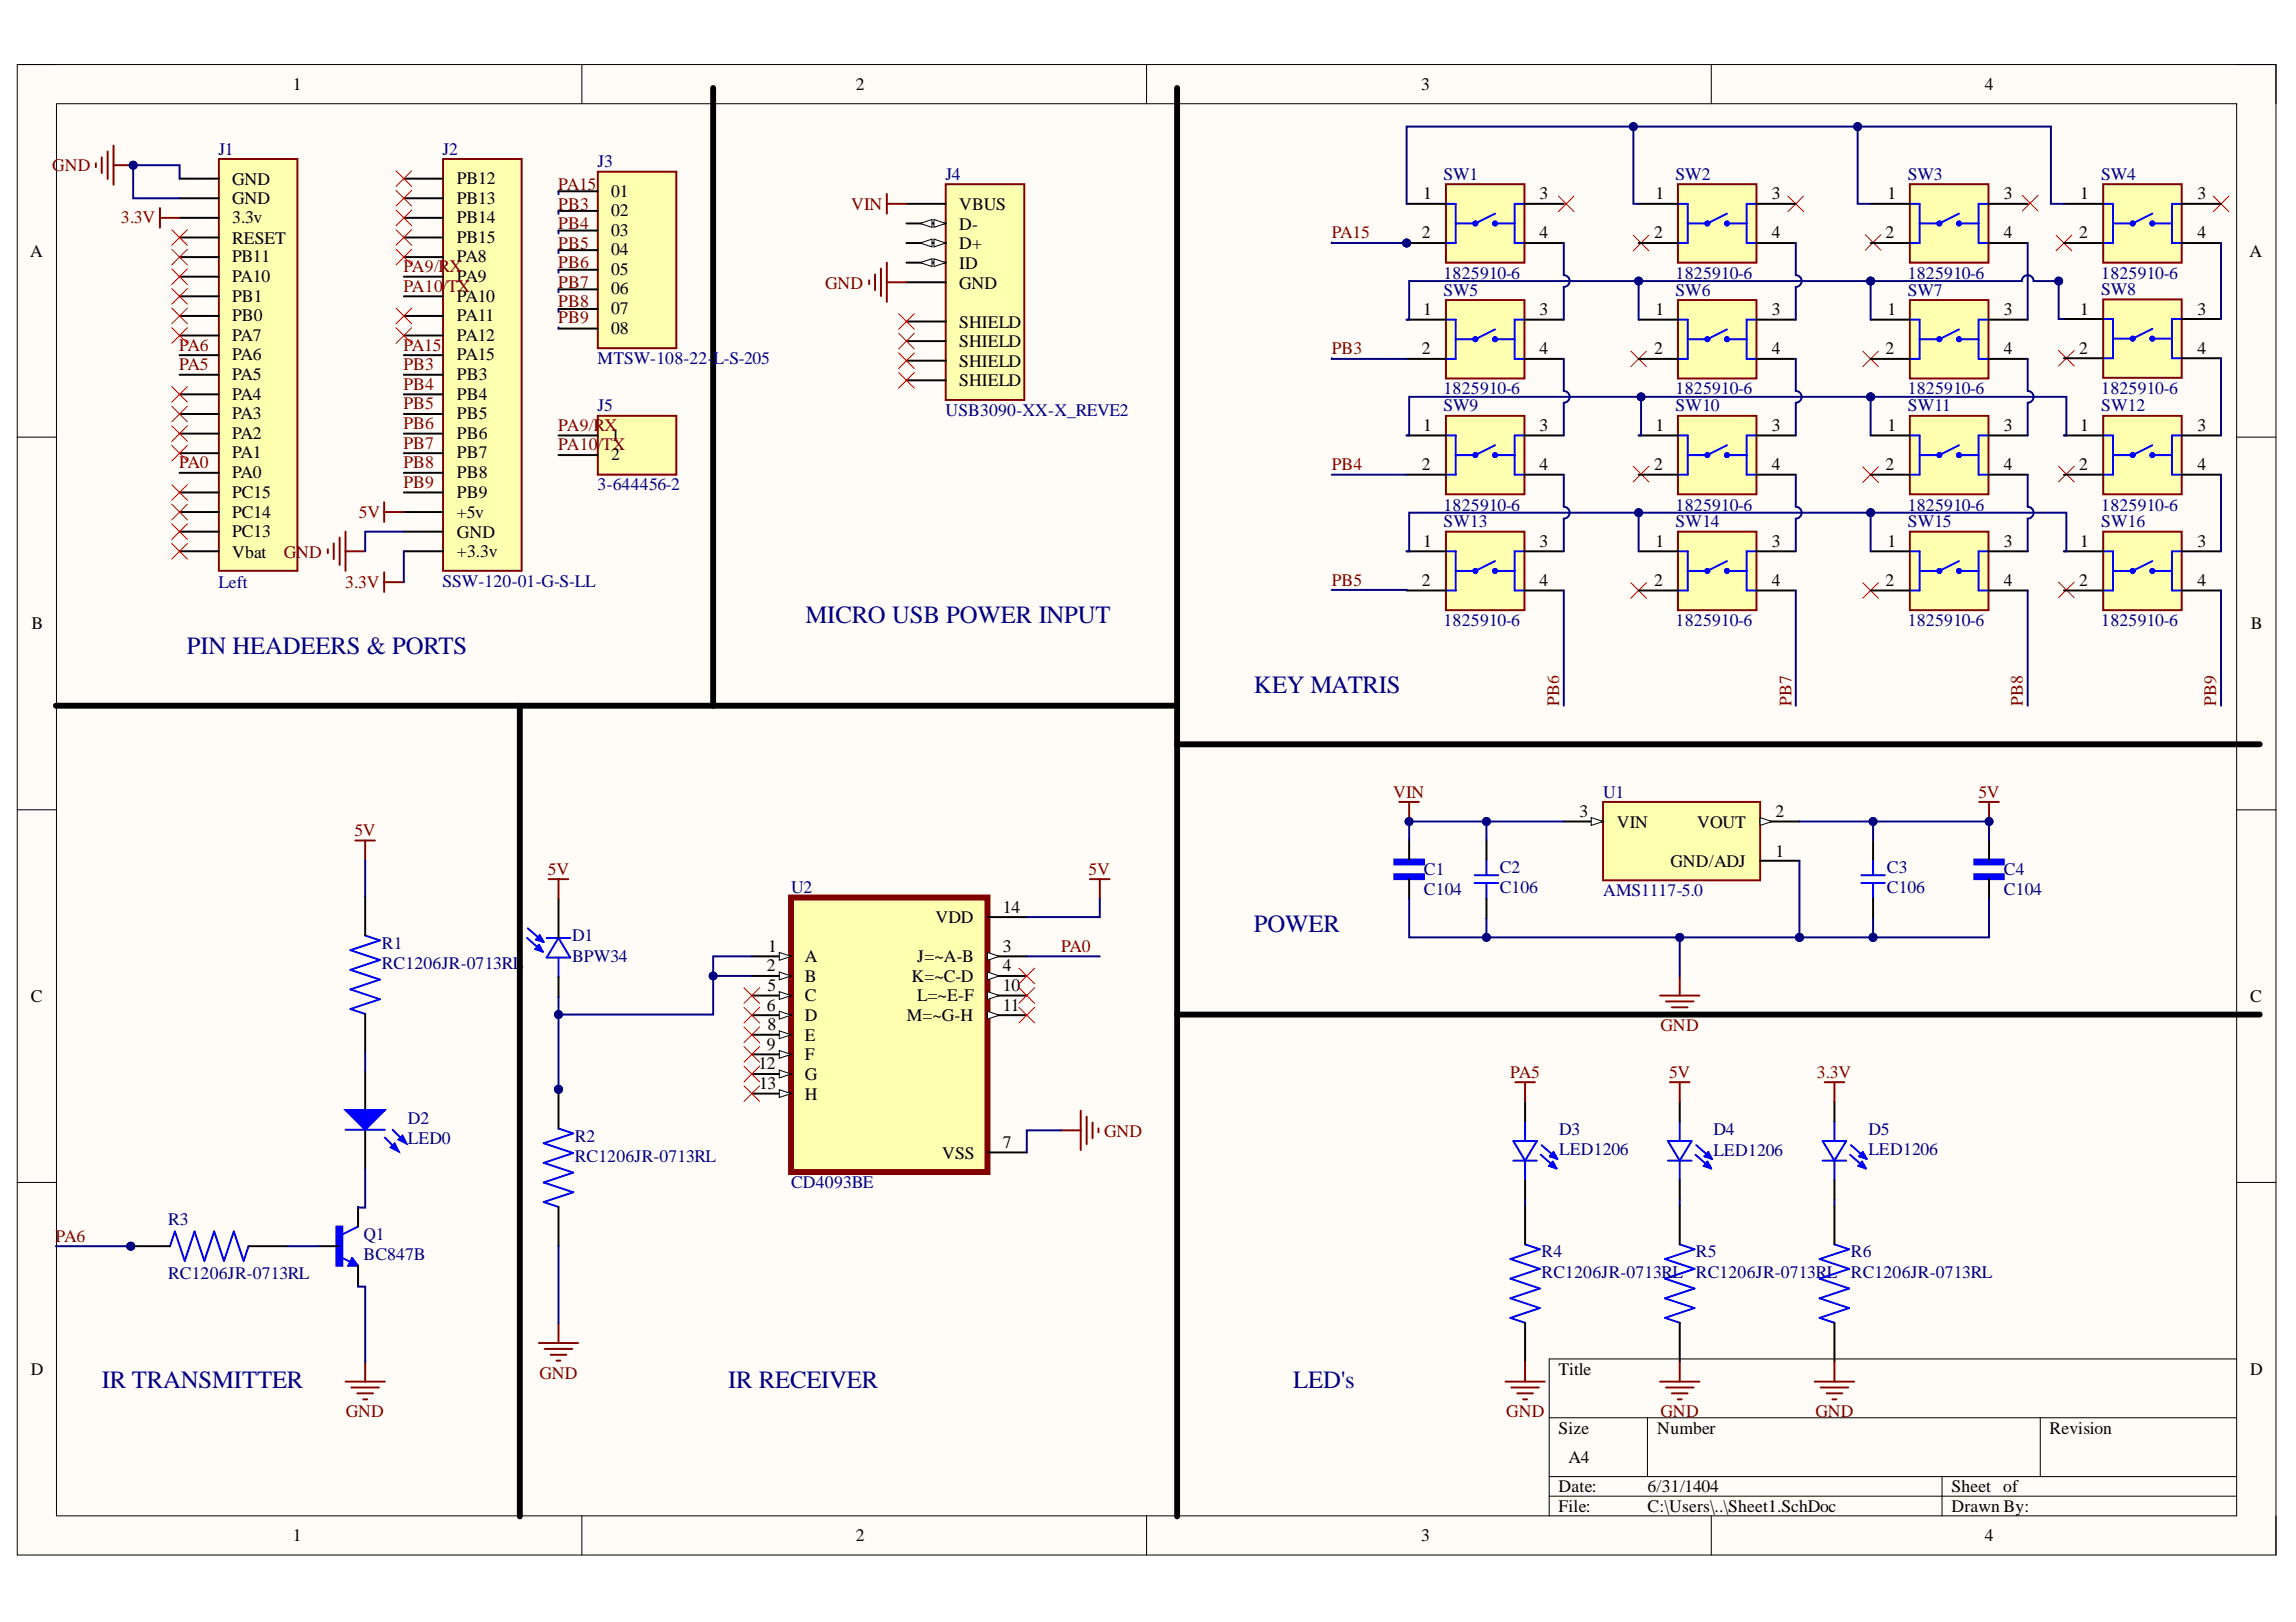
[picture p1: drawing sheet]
<svg xmlns="http://www.w3.org/2000/svg" width="297mm" height="210mm" viewBox="0 0 297 210" stroke-linecap="round" stroke-linejoin="round" font-family="sans-serif">
<defs><g id="words">
<g font-size="3.2" fill="#000080">
<text x="104.2" y="80.7">MICRO USB POWER INPUT</text>
<text x="24.2" y="84.7">PIN HEADEERS &amp; PORTS</text>
<text x="162.2" y="89.6">KEY MATRIS</text>
<text x="162.2" y="120.6">POWER</text>
<text x="13.2" y="179.6">IR TRANSMITTER</text>
<text x="94.2" y="179.6">IR RECEIVER</text>
<text x="167.3" y="179.6">LED's</text>
</g>
<g font-size="2.3">
<text x="37.9" y="11.7">1</text>
<text x="110.7" y="11.7">2</text>
<text x="183.9" y="11.7">3</text>
<text x="256.8" y="11.7">4</text>
<text x="30" y="23.9">GND</text>
<text x="59.1" y="23.8">PB12</text>
<text x="30" y="26.4">GND</text>
<text x="30" y="28.9">3.3v</text>
<text x="59.1" y="26.4">PB13</text>
<text x="59.1" y="28.9">PB14</text>
<text x="79.1" y="25.4">01</text>
<text x="79.1" y="28">02</text>
<text x="124.1" y="27.2">VBUS</text>
<text x="124.1" y="29.7">D-</text>
<text x="184.1" y="25.8">1</text>
<text x="199.2" y="25.8">3</text>
<text x="214.2" y="25.8">1</text>
<text x="229.2" y="25.8">3</text>
<text x="244.2" y="25.8">1</text>
<text x="259.2" y="25.8">3</text>
<text x="269.1" y="25.8">1</text>
<text x="284.3" y="25.8">3</text>
<text x="3.9" y="33.3">A</text>
<text x="30" y="31.5">RESET</text>
<text x="30" y="34">PB11</text>
<text x="59.1" y="31.4">PB15</text>
<text x="59.1" y="34">PA8</text>
<text x="79.1" y="30.5">03</text>
<text x="79.1" y="33">04</text>
<text x="79.1" y="35.6">05</text>
<text x="124.1" y="32.3">D+</text>
<text x="124.1" y="34.8">ID</text>
<text x="184" y="30.8">2</text>
<text x="199.2" y="30.8">4</text>
<text x="214" y="30.8">2</text>
<text x="229.2" y="30.8">4</text>
<text x="243.9" y="30.8">2</text>
<text x="259.2" y="30.8">4</text>
<text x="269" y="30.8">2</text>
<text x="284.3" y="30.8">4</text>
<text x="291" y="33.3">A</text>
<text x="30" y="36.5">PA10</text>
<text x="30" y="39">PB1</text>
<text x="30" y="41.6">PB0</text>
<text x="59.1" y="36.5">PA9</text>
<text x="59.1" y="39">PA10</text>
<text x="59.1" y="41.6">PA11</text>
<text x="79.1" y="38.1">06</text>
<text x="79.1" y="40.6">07</text>
<text x="124.1" y="37.3">GND</text>
<text x="184.1" y="40.8">1</text>
<text x="199.2" y="40.8">3</text>
<text x="214.2" y="40.8">1</text>
<text x="229.2" y="40.8">3</text>
<text x="244.2" y="40.8">1</text>
<text x="259.2" y="40.8">3</text>
<text x="269.1" y="40.7">1</text>
<text x="284.3" y="40.7">3</text>
<text x="30" y="44.1">PA7</text>
<text x="30" y="46.6">PA6</text>
<text x="59.1" y="44.1">PA12</text>
<text x="59.1" y="46.6">PA15</text>
<text x="79.1" y="43.3">08</text>
<text x="124.1" y="42.4">SHIELD</text>
<text x="124.1" y="44.9">SHIELD</text>
<text x="124.1" y="47.5">SHIELD</text>
<text x="184" y="45.9">2</text>
<text x="199.2" y="45.9">4</text>
<text x="214" y="45.9">2</text>
<text x="229.2" y="45.9">4</text>
<text x="243.9" y="45.9">2</text>
<text x="259.2" y="45.9">4</text>
<text x="269" y="45.8">2</text>
<text x="284.3" y="45.8">4</text>
<text x="30" y="49.2">PA5</text>
<text x="30" y="51.7">PA4</text>
<text x="59.1" y="49.2">PB3</text>
<text x="59.1" y="51.7">PB4</text>
<text x="124.1" y="50">SHIELD</text>
<text x="30" y="54.2">PA3</text>
<text x="30" y="56.8">PA2</text>
<text x="30" y="59.3">PA1</text>
<text x="59.1" y="54.2">PB5</text>
<text x="59.1" y="56.8">PB6</text>
<text x="59.1" y="59.3">PB7</text>
<text x="79.1" y="57">1</text>
<text x="79.1" y="59.6">2</text>
<text x="184.1" y="55.8">1</text>
<text x="199.2" y="55.8">3</text>
<text x="214.2" y="55.8">1</text>
<text x="229.2" y="55.8">3</text>
<text x="244.2" y="55.8">1</text>
<text x="259.2" y="55.8">3</text>
<text x="269.1" y="55.8">1</text>
<text x="284.3" y="55.8">3</text>
<text x="30" y="61.8">PA0</text>
<text x="30" y="64.5">PC15</text>
<text x="59.1" y="61.8">PB8</text>
<text x="59.1" y="64.5">PB9</text>
<text x="184" y="60.8">2</text>
<text x="199.2" y="60.8">4</text>
<text x="214" y="60.8">2</text>
<text x="229.2" y="60.8">4</text>
<text x="243.9" y="60.8">2</text>
<text x="259.2" y="60.8">4</text>
<text x="269" y="60.8">2</text>
<text x="284.3" y="60.8">4</text>
<text x="30" y="67">PC14</text>
<text x="30" y="69.5">PC13</text>
<text x="59.1" y="67">+5v</text>
<text x="59.1" y="69.6">GND</text>
<text x="184.1" y="70.8">1</text>
<text x="199.2" y="70.8">3</text>
<text x="214.2" y="70.8">1</text>
<text x="229.2" y="70.8">3</text>
<text x="244.2" y="70.8">1</text>
<text x="259.2" y="70.8">3</text>
<text x="269.1" y="70.8">1</text>
<text x="284.3" y="70.8">3</text>
<text x="30" y="72.1">Vbat</text>
<text x="59.1" y="72.1">+3.3v</text>
<text x="184" y="75.9">2</text>
<text x="199.2" y="75.9">4</text>
<text x="214" y="75.9">2</text>
<text x="229.2" y="75.9">4</text>
<text x="243.9" y="75.9">2</text>
<text x="259.2" y="75.9">4</text>
<text x="269" y="75.9">2</text>
<text x="284.3" y="75.9">4</text>
<text x="4.1" y="81.4">B</text>
<text x="291.2" y="81.4">B</text>
<text x="204.3" y="105.8">3</text>
<text x="209.2" y="107.1">VIN</text>
<text x="219.6" y="107.1">VOUT</text>
<text x="229.7" y="105.8">2</text>
<text x="216.1" y="112.2">GND/ADJ</text>
<text x="229.7" y="110.8">1</text>
<text x="121" y="119.5">VDD</text>
<text x="129.7" y="118.1">14</text>
<text x="99.2" y="125.7">2</text>
<text x="99.4" y="123.2">1</text>
<text x="104.1" y="124.5">A</text>
<text x="118.7" y="124.5">J=~A-B</text>
<text x="129.7" y="123.2">3</text>
<text x="129.7" y="125.7">4</text>
<text x="4" y="129.7">C</text>
<text x="99.2" y="130.8">6</text>
<text x="99.3" y="128.2">5</text>
<text x="104.1" y="127.1">B</text>
<text x="104.1" y="129.6">C</text>
<text x="117.9" y="127.1">K=~C-D</text>
<text x="118.7" y="129.6">L=~E-F</text>
<text x="129.7" y="128.2">10</text>
<text x="129.7" y="130.8">11</text>
<text x="291.1" y="129.7">C</text>
<text x="99.2" y="135.8">9</text>
<text x="99.3" y="133.3">8</text>
<text x="104.1" y="132.1">D</text>
<text x="104.1" y="134.7">E</text>
<text x="104.1" y="137.2">F</text>
<text x="117.3" y="132.1">M=~G-H</text>
<text x="98.1" y="138.4">12</text>
<text x="98.2" y="140.9">13</text>
<text x="104.1" y="139.8">G</text>
<text x="104.1" y="142.4">H</text>
<text x="121.9" y="150">VSS</text>
<text x="129.7" y="148.6">7</text>
<text x="4" y="177.9">D</text>
<text x="201.6" y="177.9">Title</text>
<text x="291.1" y="177.9">D</text>
<text x="201.6" y="185.5">Size</text>
<text x="214.4" y="185.5">Number</text>
<text x="265.2" y="185.5">Revision</text>
<text x="202.9" y="189.3">A4</text>
<text x="201.6" y="193.1">Date:</text>
<text x="201.6" y="195.7">File:</text>
<text x="213.1" y="193.1">6/31/1404</text>
<text x="213.1" y="195.7">C:\Users\..\Sheet1.SchDoc</text>
<text x="252.5" y="193.1">Sheet of</text>
<text x="252.5" y="195.7">Drawn By:</text>
<text x="37.9" y="199.5">1</text>
<text x="110.7" y="199.5">2</text>
<text x="183.9" y="199.5">3</text>
<text x="256.8" y="199.5">4</text>
</g>
<g font-size="2.3" fill="#800000">
<text x="6.8" y="22.1">GND</text>
<text x="15.6" y="28.9">3.3V</text>
<text x="72.2" y="27.1">PB3</text>
<text x="72.2" y="29.7">PB4</text>
<text x="72.2" y="24.6">PA15</text>
<text x="110.1" y="27.2">VIN</text>
<text x="52.2" y="35.2">PA9/RX</text>
<text x="72.2" y="32.2">PB5</text>
<text x="72.2" y="34.7">PB6</text>
<text x="172.3" y="30.8">PA15</text>
<text x="52.2" y="37.8">PA10/</text>
<text x="57.8" y="37.8">TX</text>
<text x="72.2" y="37.3">PB7</text>
<text x="72.2" y="39.8">PB8</text>
<text x="72.2" y="41.8">PB9</text>
<text x="106.7" y="37.3">GND</text>
<text x="23.2" y="45.4">PA6</text>
<text x="23.2" y="47.9">PA5</text>
<text x="52.2" y="45.4">PA15</text>
<text x="52.2" y="47.9">PB3</text>
<text x="172.3" y="45.8">PB3</text>
<text x="52.2" y="50.4">PB4</text>
<text x="52.2" y="53">PB5</text>
<text x="52.2" y="55.5">PB6</text>
<text x="52.2" y="58">PB7</text>
<text x="72.2" y="55.8">PA9/RX</text>
<text x="72.2" y="58.3">PA10/</text>
<text x="77.9" y="58.3">TX</text>
<text x="23.2" y="60.6">PA0</text>
<text x="52.2" y="60.6">PB8</text>
<text x="52.2" y="63.1">PB9</text>
<text x="172.3" y="60.8">PB4</text>
<text x="46.4" y="67">5V</text>
<text x="36.7" y="72.1">GND</text>
<text x="44.7" y="76.1">3.3V</text>
<text x="172.3" y="75.8">PB5</text>
<text x="201.7" y="91.3" transform="rotate(-90 201.7 91.3)">PB6</text>
<text x="231.8" y="91.3" transform="rotate(-90 231.8 91.3)">PB7</text>
<text x="261.7" y="91.3" transform="rotate(-90 261.7 91.3)">PB8</text>
<text x="286.7" y="91.3" transform="rotate(-90 286.7 91.3)">PB9</text>
<text x="180.2" y="103.3">VIN</text>
<text x="255.9" y="103.2">5V</text>
<text x="45.8" y="108.2">5V</text>
<text x="70.9" y="113.2">5V</text>
<text x="140.8" y="113.2">5V</text>
<text x="137.3" y="123.2">PA0</text>
<text x="214.8" y="133.4">GND</text>
<text x="195.4" y="139.5">PA5</text>
<text x="215.9" y="139.5">5V</text>
<text x="235.1" y="139.5">3.3V</text>
<text x="142.9" y="147.1">GND</text>
<text x="7.2" y="160.7">PA6</text>
<text x="69.8" y="178.4">GND</text>
<text x="44.7" y="183.4">GND</text>
<text x="194.9" y="183.4">GND</text>
<text x="214.8" y="183.4">GND</text>
<text x="234.9" y="183.4">GND</text>
</g>
<g font-size="2.3" fill="#000080">
<text x="28.3" y="20">J1</text>
<text x="57.3" y="20">J2</text>
<text x="77.3" y="21.6">J3</text>
<text x="122.3" y="23.2">J4</text>
<text x="186.8" y="23.2">SW1</text>
<text x="216.8" y="23.2">SW2</text>
<text x="246.8" y="23.2">SW3</text>
<text x="271.8" y="23.2">SW4</text>
<text x="186.8" y="36.1">1825910-6</text>
<text x="186.8" y="38.3">SW5</text>
<text x="216.8" y="36.1">1825910-6</text>
<text x="216.8" y="38.3">SW6</text>
<text x="246.8" y="36.1">1825910-6</text>
<text x="246.8" y="38.3">SW7</text>
<text x="271.8" y="38.2">SW8</text>
<text x="271.8" y="36.1">1825910-6</text>
<text x="77.3" y="47.1">MTSW-108-22-L-S-205</text>
<text x="77.3" y="53.2">J5</text>
<text x="122.3" y="53.8">USB3090-XX-X_REVE2</text>
<text x="186.8" y="51">1825910-6</text>
<text x="186.8" y="53.2">SW9</text>
<text x="216.8" y="51">1825910-6</text>
<text x="216.8" y="53.2">SW10</text>
<text x="246.8" y="51">1825910-6</text>
<text x="246.8" y="53.2">SW11</text>
<text x="271.8" y="50.9">1825910-6</text>
<text x="271.8" y="53.2">SW12</text>
<text x="77.3" y="63.4">3-644456-2</text>
<text x="186.8" y="66.1">1825910-6</text>
<text x="186.8" y="68.3">SW13</text>
<text x="216.8" y="66.1">1825910-6</text>
<text x="216.8" y="68.3">SW14</text>
<text x="246.8" y="66.1">1825910-6</text>
<text x="246.8" y="68.3">SW15</text>
<text x="271.8" y="66.1">1825910-6</text>
<text x="271.8" y="68.3">SW16</text>
<text x="28.3" y="76">Left</text>
<text x="57.3" y="76">SSW-120-01-G-S-LL</text>
<text x="186.8" y="81">1825910-6</text>
<text x="216.8" y="81">1825910-6</text>
<text x="246.8" y="81">1825910-6</text>
<text x="271.8" y="81">1825910-6</text>
<text x="207.4" y="103.2">U1</text>
<text x="184.2" y="113.2">C1</text>
<text x="194" y="113">C2</text>
<text x="244.1" y="113">C3</text>
<text x="259.2" y="113.2">C4</text>
<text x="102.3" y="115.6">U2</text>
<text x="184.2" y="115.8">C104</text>
<text x="194" y="115.6">C106</text>
<text x="207.4" y="116">AMS1117-5.0</text>
<text x="244.1" y="115.6">C106</text>
<text x="259.2" y="115.8">C104</text>
<text x="49.4" y="122.8">R1</text>
<text x="49.4" y="125.4">RC1206JR-0713RL</text>
<text x="74" y="121.8">D1</text>
<text x="74" y="124.4">BPW34</text>
<text x="52.8" y="145.4">D2</text>
<text x="52.8" y="148">LED0</text>
<text x="74.3" y="147.8">R2</text>
<text x="201.7" y="146.8">D3</text>
<text x="201.7" y="149.4">LED1206</text>
<text x="221.7" y="146.9">D4</text>
<text x="221.7" y="149.5">LED1206</text>
<text x="241.7" y="146.8">D5</text>
<text x="241.7" y="149.4">LED1206</text>
<text x="74.3" y="150.4">RC1206JR-0713RL</text>
<text x="102.3" y="153.8">CD4093BE</text>
<text x="21.7" y="158.6">R3</text>
<text x="47" y="160.4">Q1</text>
<text x="21.7" y="165.5">RC1206JR-0713RL</text>
<text x="47" y="163.1">BC847B</text>
<text x="199.4" y="162.7">R4</text>
<text x="199.4" y="165.4">RC1206JR-0713RL</text>
<text x="219.4" y="162.7">R5</text>
<text x="219.4" y="165.4">RC1206JR-0713RL</text>
<text x="239.4" y="162.7">R6</text>
<text x="239.4" y="165.4">RC1206JR-0713RL</text>
</g>
</g></defs>
<path d="M2.2 8.4h292.2v192.8h-292.2z" fill-rule="evenodd" fill="#fffcf8"/>
<path d="M2.2 8.4h292.2v192.8h-292.2z" fill="none" stroke="#000" stroke-width=".13"/>
<path d="M7.3 13.4h282.1v182.8h-282.1z" fill-rule="evenodd" fill="#fffcf8"/>
<g fill="none" stroke="#000" stroke-width=".13">
<path d="M2.2 8.3h5.1M7.3 13.4h282.1v182.8h-282.1zM75.3 8.3v5.1M148.3 8.3v5.1M221.4 8.4v5M289.4 8.4h5v5M2.2 56.6h5.1M289.4 56.6h5M2.2 104.8h5.1M289.4 104.8h5M2.2 153h5.1M289.4 153h5"/>
<path d="M289.4 175.9h-89v20.3M75.3 196.2v5M148.3 196.2v5M200.4 183.5h89M200.4 191.1h89M200.4 193.6h89M213.1 183.5v7.6M221.4 196.2v5M251.2 191.1v5.1M264 183.5v7.6M294.4 196.2v5"/>
</g>
<g fill="none" stroke="#f00" stroke-width=".13">
<path d="M201.6 25.4l2 2M203.6 25.4l-2 2M211.3 30.4l2 2.1M213.3 30.4l-2 2.1M231.3 25.4l2 2M233.3 25.4l-2 2M241.3 30.4l2 2M243.3 30.4l-2 2M261.6 25.3l2.1 2M263.7 25.3l-2.1 2M211 45.4l2 2.1M213 45.4l-2 2.1"/>
<path d="M241 45.4l2 2.1M243 45.4l-2 2.1M266.3 45.3l2.1 2.1M268.4 45.3l-2.1 2.1M211 75.4l2 2M211.3 60.3l2 2.1M213 75.4l-2 2M213.3 60.3l-2 2.1M241 75.4l2 2M241 60.4l2 2M243 75.4l-2 2M243 60.4l-2 2"/>
<path d="M266.3 60.3l2.1 2.1M266.3 75.3l2.1 2.1M268.4 60.3l-2.1 2.1M268.4 75.3l-2.1 2.1"/>
</g>
<path d="M57.3 20.6h10.2v53.3h-10.2z" fill-rule="evenodd" fill="#ffffb0"/>
<path d="M57.3 20.6h10.2v53.3h-10.2z" fill="none" stroke="#800000" stroke-width=".25"/>
<g fill="none" stroke="#000" stroke-width=".25">
<path d="M52.2 23.1h5.1M52.2 25.7h5.1M52.2 28.2h5.1M52.2 30.7h5.1M52.2 33.3h5.1M52.2 35.8h5.1M52.2 38.3h5.1M52.2 40.9h5.1M52.2 43.4h5.1M52.2 46h5.1M52.2 48.5h5.1M52.2 51h5.1"/>
<path d="M52.2 53.6h5.1M52.2 56.1h5.1M52.2 58.6h5.1M52.2 61.2h5.1M52.2 63.7h5.1M52.2 66.3h5.1M52.2 68.8h5.1M52.2 71.3h5.1"/>
</g>
<path d="M28.3 20.6h10.2v53.3h-10.2z" fill-rule="evenodd" fill="#ffffb0"/>
<path d="M28.3 20.6h10.2v53.3h-10.2z" fill="none" stroke="#800000" stroke-width=".25"/>
<g fill="none" stroke="#000" stroke-width=".25">
<path d="M23.2 23.1h5.1M23.2 25.7h5.1M23.2 28.2h5.1M23.2 30.7h5.1M23.2 33.3h5.1M23.2 35.8h5.1M23.2 38.3h5.1M23.2 40.9h5.1M23.2 43.4h5.1M23.2 46h5.1M23.2 48.5h5.1M23.2 51h5.1"/>
<path d="M23.2 53.6h5.1M23.2 56.1h5.1M23.2 58.6h5.1M23.2 61.2h5.1M23.2 63.7h5.1M23.2 66.3h5.1M23.2 68.8h5.1M23.2 71.3h5.1M47.2 138.6v5.1M47.2 146.2v5.1"/>
</g>
<path d="M44.7 143.7h5.1l-2.6 2.5z" fill="#00f"/>
<path d="M44.7 143.7h5.1l-2.6 2.5zM49.8 147.2l1.8 1.8M50.8 146.2l1.8 1.8" fill="none" stroke="#00f" stroke-width=".25"/>
<path d="M51.1 148l.5 1-1.1-.5z" fill="#00f"/>
<path d="M51.1 148l.5 1-1.1-.5z" fill="none" stroke="#00f" stroke-width=".25"/>
<path d="M51.6 147.5l.5-.5 .5 1z" fill="#00f"/>
<g fill="none" stroke="#00f" stroke-width=".25">
<path d="M68.2 121.4l2 1.8M68.3 120.1l2 1.8M69.3 122.8l.4-.5 .5 .9M69.3 122.8l.9 .4M69.4 121.6l.4-.6 .5 .9M69.4 121.6l.9 .3M69.7 122.4l.1 .3M69.8 121.2l.1 .2M70 122.7v.2l-.7-.1M70.1 121.5v.1h-.7M70.7 121.4h3.1M72.3 121.4l1.5 2.5h-3.1z"/>
<path d="M72.3 123.9v2.6M44.7 146.2h5.1M51.6 147.5l.5-.5 .5 1z"/>
</g>
<path d="M44.7 178.8h5.1M45.5 179.6h3.5M47.2 176.3v2.5M46.2 180.3h2.1M47 181.1h.5" fill="none" stroke="#800000" stroke-width=".25"/>
<path d="M72.3 116.3v5.1M72.3 126.5v2.5" fill="none" stroke="#000" stroke-width=".25"/>
<path d="M102.3 116.1h25.5v35.6h-25.5z" fill-rule="evenodd" fill="#ffffb0"/>
<path d="M102.3 116.1h25.5v35.6h-25.5z" fill="none" stroke="#800000" stroke-width=".76"/>
<path d="M97.3 123.8h5" fill="none" stroke="#000" stroke-width=".25"/>
<path d="M100.8 123.2l1.5 .6-1.5 .5z" fill="#f8fcff"/>
<path d="M100.8 123.2l1.5 .6-1.5 .5z" fill="none" stroke="#000" stroke-width=".13"/>
<path d="M97.3 126.3h5" fill="none" stroke="#000" stroke-width=".25"/>
<path d="M100.8 125.8l1.5 .5-1.5 .5z" fill="#f8fcff"/>
<path d="M100.8 125.8l1.5 .5-1.5 .5z" fill="none" stroke="#000" stroke-width=".13"/>
<path d="M97.3 128.8h5" fill="none" stroke="#000" stroke-width=".25"/>
<path d="M100.8 128.3l1.5 .5-1.5 .5z" fill="#f8fcff"/>
<path d="M100.8 128.3l1.5 .5-1.5 .5z" fill="none" stroke="#000" stroke-width=".13"/>
<path d="M97.3 131.4h5" fill="none" stroke="#000" stroke-width=".25"/>
<path d="M100.8 130.9l1.5 .5-1.5 .5z" fill="#f8fcff"/>
<path d="M100.8 130.9l1.5 .5-1.5 .5z" fill="none" stroke="#000" stroke-width=".13"/>
<path d="M97.3 133.9h5" fill="none" stroke="#000" stroke-width=".25"/>
<path d="M100.8 133.4l1.5 .5-1.5 .5z" fill="#f8fcff"/>
<path d="M100.8 133.4l1.5 .5-1.5 .5z" fill="none" stroke="#000" stroke-width=".13"/>
<path d="M97.3 136.4h5" fill="none" stroke="#000" stroke-width=".25"/>
<path d="M100.8 135.9l1.5 .5-1.5 .6z" fill="#f8fcff"/>
<path d="M100.8 135.9l1.5 .5-1.5 .6z" fill="none" stroke="#000" stroke-width=".13"/>
<path d="M97.3 139h5" fill="none" stroke="#000" stroke-width=".25"/>
<path d="M100.8 138.5l1.5 .5-1.5 .5z" fill="#f8fcff"/>
<path d="M100.8 138.5l1.5 .5-1.5 .5z" fill="none" stroke="#000" stroke-width=".13"/>
<path d="M97.3 141.5h5" fill="none" stroke="#000" stroke-width=".25"/>
<path d="M100.8 141l1.5 .5-1.5 .5z" fill="#f8fcff"/>
<path d="M100.8 141l1.5 .5-1.5 .5z" fill="none" stroke="#000" stroke-width=".13"/>
<path d="M127.8 118.7h5M127.8 123.8h5" fill="none" stroke="#000" stroke-width=".25"/>
<path d="M127.8 123.2l1.5 .6-1.5 .5z" fill="#f8fcff"/>
<path d="M127.8 123.2l1.5 .6-1.5 .5z" fill="none" stroke="#000" stroke-width=".13"/>
<path d="M127.8 126.3h5" fill="none" stroke="#000" stroke-width=".25"/>
<path d="M127.8 125.8l1.5 .5-1.5 .5z" fill="#f8fcff"/>
<path d="M127.8 125.8l1.5 .5-1.5 .5z" fill="none" stroke="#000" stroke-width=".13"/>
<path d="M127.8 128.8h5" fill="none" stroke="#000" stroke-width=".25"/>
<path d="M127.8 128.3l1.5 .5-1.5 .5z" fill="#f8fcff"/>
<path d="M127.8 128.3l1.5 .5-1.5 .5z" fill="none" stroke="#000" stroke-width=".13"/>
<path d="M127.8 131.4h5" fill="none" stroke="#000" stroke-width=".25"/>
<path d="M127.8 130.9l1.5 .5-1.5 .5z" fill="#f8fcff"/>
<path d="M127.8 130.9l1.5 .5-1.5 .5z" fill="none" stroke="#000" stroke-width=".13"/>
<path d="M127.8 149.1h5" fill="none" stroke="#000" stroke-width=".25"/>
<g fill="none" stroke="#800000" stroke-width=".25">
<path d="M49.7 65v2.5M49.7 66.3h2.5M71 113.8h2.5M72.3 113.8v2.5M137.3 146.3h2.5M139.8 143.7v5.1M140.6 144.5v3.6M141.3 145.3v2M142.1 146v.5M69.7 173.8h5.1M70.5 174.6h3.5M71.2 175.3h2.1"/>
<path d="M72 176.1h.5M72.3 171.3v2.5"/>
</g>
<path d="M207.4 103.8h20.3v10.1h-20.3z" fill-rule="evenodd" fill="#ffffb0"/>
<path d="M207.4 103.8h20.3v10.1h-20.3z" fill="none" stroke="#800000" stroke-width=".25"/>
<path d="M202.3 106.3h5.1" fill="none" stroke="#000" stroke-width=".25"/>
<path d="M205.9 105.8l1.5 .5-1.5 .5z" fill="#f8fcff"/>
<path d="M205.9 105.8l1.5 .5-1.5 .5z" fill="none" stroke="#000" stroke-width=".13"/>
<path d="M227.7 106.3h5.1" fill="none" stroke="#000" stroke-width=".25"/>
<path d="M227.7 105.8l1.5 .5-1.5 .5z" fill="#f8fcff"/>
<path d="M227.7 105.8l1.5 .5-1.5 .5z" fill="none" stroke="#000" stroke-width=".13"/>
<path d="M227.7 111.4h5.1" fill="none" stroke="#000" stroke-width=".25"/>
<path d="M255.4 113.1h3.8v.7h-3.8z" fill-rule="evenodd" fill="#00f"/>
<path d="M255.4 113.1h3.8v.7h-3.8z" fill="none" stroke="#00f" stroke-width=".25"/>
<path d="M255.4 111.2h3.8v.7h-3.8z" fill-rule="evenodd" fill="#00f"/>
<path d="M255.4 111.2h3.8v.7h-3.8z" fill="none" stroke="#00f" stroke-width=".25"/>
<path d="M257.3 108.7v2.5M257.3 113.8v2.5" fill="none" stroke="#000" stroke-width=".25"/>
<path d="M214.8 128.8h5.1M215.5 129.6h3.6M216.3 130.4h2M217.1 131.1h.5M217.3 126.3v2.5" fill="none" stroke="#800000" stroke-width=".25"/>
<path d="M180.4 113.1h3.8v.7h-3.8z" fill-rule="evenodd" fill="#00f"/>
<path d="M180.4 113.1h3.8v.7h-3.8z" fill="none" stroke="#00f" stroke-width=".25"/>
<path d="M180.4 111.2h3.8v.7h-3.8z" fill-rule="evenodd" fill="#00f"/>
<path d="M180.4 111.2h3.8v.7h-3.8zM190.8 113.3h3M190.8 114.3h3M192.3 111.2v2.1M192.3 114.3v2M240.8 113.3h3M240.8 114.3h3M242.3 111.2v2.1M242.3 114.3v2M47.2 121.1l1.9 .6-3.8 1.3 3.8 1.2-3.8 1.3 3.8 1.3-3.8 1.2 3.8 1.3-3.8 1.3 1.9 .6" fill="none" stroke="#00f" stroke-width=".25"/>
<path d="M47.2 116v5.1M182.3 108.7v2.5M182.3 113.8v2.5M192.3 108.7v2.5M192.3 116.3v2.5M242.3 108.7v2.5M242.3 116.3v2.5M47.2 131.2v5.1" fill="none" stroke="#000" stroke-width=".25"/>
<path d="M46 108.8h2.5M47.2 108.8v2.5" fill="none" stroke="#800000" stroke-width=".25"/>
<circle cx="72.3" cy="141" r=".51" fill="#000080"/>
<circle cx="72.3" cy="141" r=".51" fill="none" stroke="#000080" stroke-width=".13"/>
<path d="M72.3 146l1.9 .7-3.9 1.2 3.9 1.3-3.9 1.3 3.9 1.3-3.9 1.2 3.9 1.3-3.9 1.3 2 .6" fill="none" stroke="#00f" stroke-width=".25"/>
<path d="M72.3 141v5M72.3 156.2v5.1" fill="none" stroke="#000" stroke-width=".25"/>
<circle cx="72.3" cy="141" r=".51" fill="#000080"/>
<circle cx="72.3" cy="141" r=".51" fill="none" stroke="#000080" stroke-width=".13"/>
<circle cx="16.9" cy="161.3" r=".51" fill="#000080"/>
<circle cx="16.9" cy="161.3" r=".51" fill="none" stroke="#000080" stroke-width=".13"/>
<path d="M22 161.3l.6-1.9 1.3 3.8 1.3-3.8 1.2 3.8 1.3-3.8 1.3 3.8 1.2-3.8 1.3 3.8 .7-1.9" fill="none" stroke="#00f" stroke-width=".25"/>
<path d="M16.9 161.3h5.1M32.2 161.3h5" fill="none" stroke="#000" stroke-width=".25"/>
<circle cx="16.9" cy="161.3" r=".51" fill="#000080"/>
<circle cx="16.9" cy="161.3" r=".51" fill="none" stroke="#000080" stroke-width=".13"/>
<g fill="none" stroke="#00f" stroke-width=".25">
<path d="M215.8 147.7h3l-1.5 2.5zM215.8 150.2h3M217.3 145.1v2.6M217.3 150.2v2.5M219.3 149.4l2.1 1.8M219.4 148.2l2.1 1.8M220.4 150.9l.5-.6 .5 .9M220.4 150.9l1 .3M220.5 149.6l.5-.5 .5 .9M220.5 149.6l1 .4M220.8 150.5l.2 .2M220.9 149.3l.2 .2"/>
<path d="M221.1 150.8v.1h-.7M221.3 149.5v.2l-.8-.1M217.3 161l1.9 .7-3.8 1.2 3.8 1.3-3.8 1.3 3.8 1.2-3.8 1.3 3.8 1.3-3.8 1.2 1.9 .7"/>
</g>
<path d="M217.3 142.6v2.5M217.3 152.7v2.6M217.3 156v5M217.3 171.2v5.1" fill="none" stroke="#000" stroke-width=".25"/>
<path d="M13.9 19.6v3.6M14.7 18.8v5.1M12.4 21.1v.5M13.2 20.4v2M14.7 21.4h2.5M216 140.1h2.6M217.3 140.1v2.5M214.8 178.8h5.1M215.5 179.6h3.6M217.3 176.3v2.5M216.3 180.3h2M217.1 181.1h.5" fill="none" stroke="#800000" stroke-width=".25"/>
<circle cx="17.2" cy="21.4" r=".51" fill="#000080"/>
<circle cx="17.2" cy="21.4" r=".51" fill="none" stroke="#000080" stroke-width=".13"/>
<path d="M42.4 71.1v.5M43.2 70.3v2.1M43.9 69.6v3.5M44.7 68.8v5.1M44.7 71.3h2.5" fill="none" stroke="#800000" stroke-width=".25"/>
<path d="M77.3 53.8h10.2v7.6h-10.2z" fill-rule="evenodd" fill="#ffffb0"/>
<path d="M77.3 53.8h10.2v7.6h-10.2z" fill="none" stroke="#800000" stroke-width=".25"/>
<path d="M72.3 56.4h5M72.3 58.9h5" fill="none" stroke="#000" stroke-width=".25"/>
<path d="M122.4 23.8h10.1v28h-10.1z" fill-rule="evenodd" fill="#ffffb0"/>
<path d="M122.4 23.8h10.1v28h-10.1z" fill="none" stroke="#800000" stroke-width=".25"/>
<path d="M117.3 26.4h5.1M117.3 28.9h5.1" fill="none" stroke="#000" stroke-width=".25"/>
<path d="M120.8 28.4l1.6 .5-1.6 .5z" fill="#f8fcff"/>
<path d="M120.8 28.4l1.6 .5-1.6 .5z" fill="none" stroke="#000" stroke-width=".13"/>
<path d="M119 28.9l1.6-.5v1z" fill="#f8fcff"/>
<path d="M119 28.9l1.6-.5v1z" fill="none" stroke="#000" stroke-width=".13"/>
<path d="M117.3 31.5h5.1" fill="none" stroke="#000" stroke-width=".25"/>
<path d="M120.8 30.9l1.6 .6-1.6 .5z" fill="#f8fcff"/>
<path d="M120.8 30.9l1.6 .6-1.6 .5z" fill="none" stroke="#000" stroke-width=".13"/>
<path d="M119 31.5l1.6-.6v1.1z" fill="#f8fcff"/>
<path d="M119 31.5l1.6-.6v1.1z" fill="none" stroke="#000" stroke-width=".13"/>
<path d="M117.3 34h5.1" fill="none" stroke="#000" stroke-width=".25"/>
<path d="M120.8 33.5l1.6 .5-1.6 .5z" fill="#f8fcff"/>
<path d="M120.8 33.5l1.6 .5-1.6 .5z" fill="none" stroke="#000" stroke-width=".13"/>
<path d="M119 34l1.6-.5v1z" fill="#f8fcff"/>
<path d="M119 34l1.6-.5v1z" fill="none" stroke="#000" stroke-width=".13"/>
<g fill="none" stroke="#000" stroke-width=".25">
<path d="M117.3 36.5h5.1M117.3 41.6h5.1M117.3 44.1h5.1M117.3 46.7h5.1M117.3 49.2h5.1M197.3 142.6v2.5M197.3 152.7v2.6M197.3 156v5M237.3 142.6v2.5M237.3 152.7v2.6M237.3 156v5M197.3 171.2v5.1"/>
<path d="M237.3 171.2v5.1"/>
</g>
<g fill="none" stroke="#800000" stroke-width=".25">
<path d="M112.4 36.3v.5M113.2 35.5v2M114 34.8v3.5M114.7 25.1v2.5M114.7 34v5.1M114.7 36.5h2.6M114.7 26.4h2.6M141 113.8h2.5M142.3 113.8v2.5M256.1 103.8h2.5M257.3 103.8v2.5M196 140.1h2.6"/>
<path d="M197.3 140.1v2.5M236.1 140.1h2.5M237.3 140.1v2.5M194.8 178.8h5M195.5 179.6h3.6M197.3 176.3v2.5M234.8 178.8h5.1M235.5 179.6h3.6M237.3 176.3v2.5M196.3 180.3h2M197.1 181.1h.5M236.3 180.3h2"/>
<path d="M237.1 181.1h.5"/>
</g>
<g fill="none" stroke="#00f" stroke-width=".25">
<path d="M195.8 147.7h3l-1.5 2.5zM195.8 150.2h3M197.3 145.1v2.6M197.3 150.2v2.5M199.3 149.4l2.1 1.8M199.4 148.2l2.1 1.8M200.4 150.9l.5-.6 .5 .9M200.4 150.9l1 .3M200.5 149.6l.5-.5 .5 .9M200.5 149.6l1 .4M200.8 150.5l.2 .2M200.9 149.3l.2 .2"/>
<path d="M201.1 150.8v.1h-.7M201.2 149.5v.2l-.7-.1M235.8 147.7h3l-1.5 2.5zM235.8 150.2h3M237.3 145.1v2.6M237.3 150.2v2.5M239.4 149.4l2 1.8M239.5 148.2l2 1.8M240.4 150.9l.5-.6 .5 .9M240.4 150.9l1 .3M240.5 149.6l.5-.5 .5 .9M240.5 149.6l1 .4"/>
<path d="M240.8 150.5l.2 .2M240.9 149.3l.2 .2M241.2 150.8v.1h-.8M241.3 149.5v.2l-.8-.1M197.3 161l1.9 .7-3.8 1.2 3.8 1.3-3.8 1.3 3.8 1.2-3.8 1.3 3.8 1.3-3.8 1.2 1.9 .7M237.3 161l1.9 .7-3.8 1.2 3.8 1.3-3.8 1.3 3.8 1.2-3.8 1.3 3.8 1.3-3.8 1.2 1.9 .7"/>
</g>
<g fill="none" stroke="#f00" stroke-width=".13">
<path d="M22.2 29.7l2 2M22.2 32.3l2 2M22.2 34.8l2 2M22.2 37.3l2 2.1M22.2 39.9l2 2M24.2 29.7l-2 2M24.2 32.3l-2 2M24.2 34.8l-2 2M24.2 37.3l-2 2.1M24.2 39.9l-2 2M51.2 22.1l2.1 2M51.2 24.6l2.1 2.1"/>
<path d="M51.2 27.2l2.1 2M51.2 29.7l2.1 2M51.2 32.3l2.1 2M51.2 39.9l2.1 2M53.3 22.1l-2.1 2M53.3 24.6l-2.1 2.1M53.3 27.2l-2.1 2M53.3 29.7l-2.1 2M53.3 32.3l-2.1 2M53.3 39.9l-2.1 2M22.2 42.4l2 2M22.2 50l2 2.1"/>
<path d="M22.2 52.6l2 2M22.2 55.1l2 2M22.2 57.6l2 2.1M24.2 42.4l-2 2M24.2 50l-2 2.1M24.2 52.6l-2 2M24.2 55.1l-2 2M24.2 57.6l-2 2.1M51.2 42.4l2.1 2M53.3 42.4l-2.1 2M116.3 40.6l2 2M116.3 43.1l2 2.1"/>
<path d="M116.3 45.7l2 2M116.3 48.2l2 2M118.3 40.6l-2 2M118.3 43.1l-2 2.1M118.3 45.7l-2 2M118.3 48.2l-2 2M22.2 62.7l2 2M22.2 65.2l2 2.1M22.2 67.8l2 2M22.2 70.3l2 2.1M24.2 62.7l-2 2M24.2 65.2l-2 2.1"/>
<path d="M24.2 67.8l-2 2M24.2 70.3l-2 2.1M96.2 127.8l2.1 2M96.2 130.4l2.1 2M96.2 132.9l2.1 2M96.2 135.4l2.1 2.1M96.2 138l2.1 2M98.3 127.8l-2.1 2M98.3 130.4l-2.1 2M98.3 132.9l-2.1 2M98.3 135.4l-2.1 2.1M98.3 138l-2.1 2"/>
<path d="M131.8 127.8l2.1 2M131.8 130.4l2.1 2M131.8 125.3l2.1 2M133.9 127.8l-2.1 2M133.9 130.4l-2.1 2M133.9 125.3l-2.1 2M96.2 140.5l2.1 2M98.3 140.5l-2.1 2"/>
</g>
<path d="M92.3 11.4v79.9M152.3 11.4v84.9M7.2 91.3h145.1M67.3 91.3v104.9M292.3 96.3h-140v99.9M152.3 131.3h140" fill="none" stroke="#000" stroke-width=".76"/>
<circle cx="257.3" cy="106.3" r=".51" fill="#000080"/>
<circle cx="257.3" cy="106.3" r=".51" fill="none" stroke="#000080" stroke-width=".13"/>
<path d="M181 103.8h2.6M182.3 103.8v2.5" fill="none" stroke="#800000" stroke-width=".25"/>
<circle cx="182.3" cy="106.3" r=".51" fill="#000080"/>
<circle cx="182.3" cy="106.3" r=".51" fill="none" stroke="#000080" stroke-width=".13"/>
<circle cx="182" cy="31.5" r=".51" fill="#000080"/>
<circle cx="182" cy="31.5" r=".51" fill="none" stroke="#000080" stroke-width=".13"/>
<path d="M187.1 23.8h10.1v10.2h-10.1z" fill-rule="evenodd" fill="#ffffb0"/>
<path d="M187.1 23.8h10.1v10.2h-10.1z" fill="none" stroke="#800000" stroke-width=".25"/>
<g fill="none" stroke="#00f" stroke-width=".25">
<path d="M187.1 26.4h1.2v5.1h-1.2M193.4 27.6l-2.5 1.3h-2.6M193.4 28.9h2.6M197.2 26.4h-1.2v5.1h1.2"/>
<circle cx="190.9" cy="28.9" r=".25"/>
<circle cx="193.4" cy="28.9" r=".25"/>
</g>
<path d="M182 26.4h5.1M182 31.5h5.1" fill="none" stroke="#000" stroke-width=".25"/>
<circle cx="182" cy="31.5" r=".51" fill="#000080"/>
<circle cx="182" cy="31.5" r=".51" fill="none" stroke="#000080" stroke-width=".13"/>
<path d="M197.2 26.4h5.1M197.2 31.5h5.1" fill="none" stroke="#000" stroke-width=".25"/>
<path d="M217.1 23.8h10.1v10.2h-10.1z" fill-rule="evenodd" fill="#ffffb0"/>
<path d="M217.1 23.8h10.1v10.2h-10.1z" fill="none" stroke="#800000" stroke-width=".25"/>
<g fill="none" stroke="#00f" stroke-width=".25">
<path d="M217.1 26.4h1.2v5.1h-1.2M223.4 27.6l-2.5 1.3h-2.6M223.4 28.9h2.6M227.2 26.4h-1.2v5.1h1.2"/>
<circle cx="220.9" cy="28.9" r=".25"/>
<circle cx="223.4" cy="28.9" r=".25"/>
</g>
<path d="M212 26.4h5.1M212 31.5h5.1M227.2 26.4h5.1M227.2 31.5h5.1" fill="none" stroke="#000" stroke-width=".25"/>
<path d="M247.1 23.8h10.2v10.2h-10.2z" fill-rule="evenodd" fill="#ffffb0"/>
<path d="M247.1 23.8h10.2v10.2h-10.2z" fill="none" stroke="#800000" stroke-width=".25"/>
<g fill="none" stroke="#00f" stroke-width=".25">
<path d="M247.1 26.4h1.3v5.1h-1.3M253.4 27.6l-2.5 1.3h-2.5M253.4 28.9h2.6M257.3 26.4h-1.3v5.1h1.3"/>
<circle cx="250.9" cy="28.9" r=".25"/>
<circle cx="253.4" cy="28.9" r=".25"/>
</g>
<path d="M242 26.4h5.1M242 31.5h5.1M257.3 26.4h5M257.3 31.5h5" fill="none" stroke="#000" stroke-width=".25"/>
<path d="M187.1 38.8h10.1v10.2h-10.1z" fill-rule="evenodd" fill="#ffffb0"/>
<path d="M187.1 38.8h10.1v10.2h-10.1z" fill="none" stroke="#800000" stroke-width=".25"/>
<g fill="none" stroke="#00f" stroke-width=".25">
<path d="M187.1 41.4h1.2v5h-1.2M193.4 42.6l-2.5 1.3h-2.6M193.4 43.9h2.6M197.2 41.4h-1.2v5h1.2"/>
<circle cx="190.9" cy="43.9" r=".25"/>
<circle cx="190.9" cy="43.9" r=".26"/>
<circle cx="193.4" cy="43.9" r=".25"/>
</g>
<path d="M182 41.4h5.1M182 46.4h5.1M197.2 41.4h5.1M197.2 46.4h5.1" fill="none" stroke="#000" stroke-width=".25"/>
<path d="M217.1 38.8h10.1v10.2h-10.1z" fill-rule="evenodd" fill="#ffffb0"/>
<path d="M217.1 38.8h10.1v10.2h-10.1z" fill="none" stroke="#800000" stroke-width=".25"/>
<g fill="none" stroke="#00f" stroke-width=".25">
<path d="M217.1 41.4h1.2v5h-1.2M223.4 42.6l-2.5 1.3h-2.6M223.4 43.9h2.6M227.2 41.4h-1.2v5h1.2"/>
<circle cx="220.9" cy="43.9" r=".25"/>
<circle cx="223.4" cy="43.9" r=".25"/>
<circle cx="223.4" cy="43.9" r=".26"/>
</g>
<path d="M212 41.4h5.1M212 46.4h5.1M227.2 41.4h5.1M227.2 46.4h5.1" fill="none" stroke="#000" stroke-width=".25"/>
<path d="M247.1 38.8h10.2v10.2h-10.2z" fill-rule="evenodd" fill="#ffffb0"/>
<path d="M247.1 38.8h10.2v10.2h-10.2z" fill="none" stroke="#800000" stroke-width=".25"/>
<g fill="none" stroke="#00f" stroke-width=".25">
<path d="M247.1 41.4h1.3v5h-1.3M253.4 42.6l-2.5 1.3h-2.5M253.4 43.9h2.6M257.3 41.4h-1.3v5h1.3"/>
<circle cx="250.9" cy="43.9" r=".26"/>
<circle cx="250.9" cy="43.9" r=".25"/>
<circle cx="253.4" cy="43.9" r=".25"/>
</g>
<path d="M242 41.4h5.1M242 46.4h5.1M257.3 41.4h5M257.3 46.4h5" fill="none" stroke="#000" stroke-width=".25"/>
<path d="M272.1 38.7h10.2v10.2h-10.2z" fill-rule="evenodd" fill="#ffffb0"/>
<path d="M272.1 38.7h10.2v10.2h-10.2z" fill="none" stroke="#800000" stroke-width=".25"/>
<g fill="none" stroke="#00f" stroke-width=".25">
<path d="M272.1 41.3h1.3v5.1h-1.3M278.5 42.6l-2.6 1.2h-2.5M278.5 43.8h2.5M282.3 41.3h-1.3v5.1h1.3"/>
<circle cx="275.9" cy="43.8" r=".25"/>
<circle cx="275.9" cy="43.8" r=".26"/>
<circle cx="278.4" cy="43.8" r=".26"/>
<circle cx="278.5" cy="43.8" r=".25"/>
</g>
<path d="M267 41.3h5.1M267 46.4h5.1M282.3 41.3h5M282.3 46.4h5" fill="none" stroke="#000" stroke-width=".25"/>
<path d="M187.1 53.8h10.1v10.2h-10.1z" fill-rule="evenodd" fill="#ffffb0"/>
<path d="M187.1 53.8h10.1v10.2h-10.1z" fill="none" stroke="#800000" stroke-width=".25"/>
<g fill="none" stroke="#00f" stroke-width=".25">
<path d="M187.1 56.4h1.2v5h-1.2M193.4 57.6l-2.5 1.3h-2.6M193.4 58.9h2.6M197.2 56.4h-1.2v5h1.2"/>
<circle cx="190.9" cy="58.9" r=".25"/>
<circle cx="190.9" cy="58.9" r=".26"/>
<circle cx="193.4" cy="58.9" r=".25"/>
</g>
<path d="M182 56.4h5.1M197.2 56.4h5.1M182 61.4h5.1M197.2 61.4h5.1" fill="none" stroke="#000" stroke-width=".25"/>
<path d="M217.1 53.8h10.1v10.2h-10.1z" fill-rule="evenodd" fill="#ffffb0"/>
<path d="M217.1 53.8h10.1v10.2h-10.1z" fill="none" stroke="#800000" stroke-width=".25"/>
<g fill="none" stroke="#00f" stroke-width=".25">
<path d="M217.1 56.4h1.2v5h-1.2M223.4 57.6l-2.5 1.3h-2.6M223.4 58.9h2.6M227.2 56.4h-1.2v5h1.2"/>
<circle cx="220.9" cy="58.9" r=".25"/>
<circle cx="223.4" cy="58.9" r=".25"/>
<circle cx="223.4" cy="58.9" r=".26"/>
</g>
<path d="M212 56.4h5.1M227.2 56.4h5.1M212 61.4h5.1M227.2 61.4h5.1" fill="none" stroke="#000" stroke-width=".25"/>
<path d="M247.1 53.8h10.2v10.2h-10.2z" fill-rule="evenodd" fill="#ffffb0"/>
<path d="M247.1 53.8h10.2v10.2h-10.2z" fill="none" stroke="#800000" stroke-width=".25"/>
<g fill="none" stroke="#00f" stroke-width=".25">
<path d="M247.1 56.4h1.3v5h-1.3M253.4 57.6l-2.5 1.3h-2.5M253.4 58.9h2.6M257.3 56.4h-1.3v5h1.3"/>
<circle cx="250.9" cy="58.9" r=".26"/>
<circle cx="250.9" cy="58.9" r=".25"/>
<circle cx="253.4" cy="58.9" r=".25"/>
</g>
<path d="M242 56.4h5.1M257.3 56.4h5M242 61.4h5.1M257.3 61.4h5" fill="none" stroke="#000" stroke-width=".25"/>
<path d="M272.1 53.8h10.2v10.2h-10.2z" fill-rule="evenodd" fill="#ffffb0"/>
<path d="M272.1 53.8h10.2v10.2h-10.2z" fill="none" stroke="#800000" stroke-width=".25"/>
<g fill="none" stroke="#00f" stroke-width=".25">
<path d="M272.1 56.4h1.3v5h-1.3M278.5 57.6l-2.6 1.3h-2.5M278.5 58.9h2.5M282.3 56.4h-1.3v5h1.3"/>
<circle cx="275.9" cy="58.9" r=".25"/>
<circle cx="275.9" cy="58.9" r=".26"/>
<circle cx="278.4" cy="58.9" r=".26"/>
<circle cx="278.5" cy="58.9" r=".25"/>
</g>
<path d="M267 56.4h5.1M282.3 56.4h5M267 61.4h5.1M282.3 61.4h5" fill="none" stroke="#000" stroke-width=".25"/>
<path d="M187.1 68.8h10.1v10.2h-10.1z" fill-rule="evenodd" fill="#ffffb0"/>
<path d="M187.1 68.8h10.1v10.2h-10.1z" fill="none" stroke="#800000" stroke-width=".25"/>
<g fill="none" stroke="#00f" stroke-width=".25">
<path d="M187.1 71.3h1.2v5.1h-1.2M193.4 72.6l-2.5 1.3h-2.6M193.4 73.9h2.6M197.2 71.3h-1.2v5.1h1.2"/>
<circle cx="190.9" cy="73.9" r=".25"/>
<circle cx="193.4" cy="73.9" r=".25"/>
</g>
<path d="M182 71.3h5.1M182 76.4h5.1M197.2 71.3h5.1M197.2 76.4h5.1" fill="none" stroke="#000" stroke-width=".25"/>
<path d="M217.1 68.8h10.1v10.2h-10.1z" fill-rule="evenodd" fill="#ffffb0"/>
<path d="M217.1 68.8h10.1v10.2h-10.1z" fill="none" stroke="#800000" stroke-width=".25"/>
<g fill="none" stroke="#00f" stroke-width=".25">
<path d="M217.1 71.3h1.2v5.1h-1.2M223.4 72.6l-2.5 1.3h-2.6M223.4 73.9h2.6M227.2 71.3h-1.2v5.1h1.2"/>
<circle cx="220.9" cy="73.9" r=".25"/>
<circle cx="223.4" cy="73.9" r=".25"/>
</g>
<path d="M212 71.3h5.1M212 76.4h5.1M227.2 71.3h5.1M227.2 76.4h5.1" fill="none" stroke="#000" stroke-width=".25"/>
<path d="M247.1 68.8h10.2v10.2h-10.2z" fill-rule="evenodd" fill="#ffffb0"/>
<path d="M247.1 68.8h10.2v10.2h-10.2z" fill="none" stroke="#800000" stroke-width=".25"/>
<g fill="none" stroke="#00f" stroke-width=".25">
<path d="M247.1 71.3h1.3v5.1h-1.3M253.4 72.6l-2.5 1.3h-2.5M253.4 73.9h2.6M257.3 71.3h-1.3v5.1h1.3"/>
<circle cx="250.9" cy="73.9" r=".25"/>
<circle cx="253.4" cy="73.9" r=".25"/>
</g>
<path d="M242 71.3h5.1M242 76.4h5.1M257.3 71.3h5M257.3 76.4h5" fill="none" stroke="#000" stroke-width=".25"/>
<path d="M272.1 68.8h10.2v10.2h-10.2z" fill-rule="evenodd" fill="#ffffb0"/>
<path d="M272.1 68.8h10.2v10.2h-10.2z" fill="none" stroke="#800000" stroke-width=".25"/>
<g fill="none" stroke="#00f" stroke-width=".25">
<path d="M272.1 71.3h1.3v5.1h-1.3M278.5 72.6l-2.6 1.3h-2.5M278.5 73.9h2.5M282.3 71.3h-1.3v5.1h1.3"/>
<circle cx="275.9" cy="73.9" r=".25"/>
<circle cx="278.5" cy="73.9" r=".25"/>
</g>
<path d="M267 71.3h5.1M267 76.4h5.1M282.3 71.3h5M282.3 76.4h5" fill="none" stroke="#000" stroke-width=".25"/>
<path d="M266 30.4l2 2.1M268 30.4l-2 2.1M286.3 25.4l2.1 2M288.4 25.4l-2.1 2" fill="none" stroke="#f00" stroke-width=".13"/>
<path d="M272.1 23.8h10.2v10.2h-10.2z" fill-rule="evenodd" fill="#ffffb0"/>
<path d="M20.7 26.9v2.6M20.7 28.2h2.5M272.1 23.8h10.2v10.2h-10.2z" fill="none" stroke="#800000" stroke-width=".25"/>
<g fill="none" stroke="#00f" stroke-width=".25">
<path d="M272.1 26.4h1.3v5.1h-1.3M278.5 27.6l-2.6 1.3h-2.5M278.5 28.9h2.5M282.3 26.4h-1.3v5.1h1.3"/>
<circle cx="275.9" cy="28.9" r=".25"/>
<circle cx="278.5" cy="28.9" r=".25"/>
</g>
<path d="M267 26.4h5.1M267 31.5h5.1M282.3 26.4h5M282.3 31.5h5" fill="none" stroke="#000" stroke-width=".25"/>
<path d="M77.3 22.2h10.2v22.9h-10.2z" fill-rule="evenodd" fill="#ffffb0"/>
<path d="M77.3 22.2h10.2v22.9h-10.2z" fill="none" stroke="#800000" stroke-width=".25"/>
<path d="M72.3 24.8h5M72.3 27.3h5M72.3 29.8h5M72.3 32.4h5M72.3 34.9h5M72.3 37.4h5M72.3 40h5M72.3 42.5h5" fill="none" stroke="#000" stroke-width=".25"/>
<path d="M43.5 158.7h.8v5.1h-.8z" fill-rule="evenodd" fill="#00f"/>
<path d="M43.5 158.7h.8v5.1h-.8zM46.3 158.7l-2 1M44.1 162.7l1.2 .6M45.6 162.8l.7 1h-1.3zM45.6 163.3l.1 .3h-.4l.3-.6 .5 .7h-.8" fill="none" stroke="#00f" stroke-width=".25"/>
<path d="M46.3 156.2v2.5M41.2 161.3h2.6M46.3 163.8v2.5" fill="none" stroke="#000" stroke-width=".25"/>
<path d="M49.7 74.1v2.5M49.7 75.3h2.5" fill="none" stroke="#800000" stroke-width=".25"/>
<path d="M182 41.4h.3v-5h29.7v5" fill="none" stroke="#000080" stroke-width=".25"/>
<circle cx="212" cy="36.4" r=".51" fill="#000080"/>
<circle cx="212" cy="36.4" r=".51" fill="none" stroke="#000080" stroke-width=".13"/>
<path d="M242 36.4v5" fill="none" stroke="#000080" stroke-width=".25"/>
<circle cx="242" cy="36.4" r=".51" fill="#000080"/>
<circle cx="242" cy="36.4" r=".51" fill="none" stroke="#000080" stroke-width=".13"/>
<path d="M212 36.4h30" fill="none" stroke="#000080" stroke-width=".25"/>
<circle cx="212" cy="36.4" r=".51" fill="#000080"/>
<circle cx="212" cy="36.4" r=".51" fill="none" stroke="#000080" stroke-width=".13"/>
<circle cx="242" cy="36.4" r=".51" fill="#000080"/>
<circle cx="242" cy="36.4" r=".51" fill="none" stroke="#000080" stroke-width=".13"/>
<path d="M182 56.4h.3v-5h30v5h-.3" fill="none" stroke="#000080" stroke-width=".25"/>
<circle cx="212.3" cy="51.4" r=".51" fill="#000080"/>
<circle cx="212.3" cy="51.4" r=".51" fill="none" stroke="#000080" stroke-width=".13"/>
<path d="M242 51.4v5" fill="none" stroke="#000080" stroke-width=".25"/>
<circle cx="242" cy="51.4" r=".51" fill="#000080"/>
<circle cx="242" cy="51.4" r=".51" fill="none" stroke="#000080" stroke-width=".13"/>
<path d="M212.3 51.4h29.7" fill="none" stroke="#000080" stroke-width=".25"/>
<circle cx="212.3" cy="51.4" r=".51" fill="#000080"/>
<circle cx="212.3" cy="51.4" r=".51" fill="none" stroke="#000080" stroke-width=".13"/>
<circle cx="242" cy="51.4" r=".51" fill="#000080"/>
<circle cx="242" cy="51.4" r=".51" fill="none" stroke="#000080" stroke-width=".13"/>
<path d="M242 51.4h25.3v5h-.3" fill="none" stroke="#000080" stroke-width=".25"/>
<circle cx="242" cy="51.4" r=".51" fill="#000080"/>
<circle cx="242" cy="51.4" r=".51" fill="none" stroke="#000080" stroke-width=".13"/>
<path d="M182 71.3h.3v-4.9h29.7v4.9" fill="none" stroke="#000080" stroke-width=".25"/>
<circle cx="212" cy="66.3" r=".51" fill="#000080"/>
<circle cx="212" cy="66.3" r=".51" fill="none" stroke="#000080" stroke-width=".13"/>
<path d="M242 66.4v4.9" fill="none" stroke="#000080" stroke-width=".25"/>
<circle cx="242" cy="66.3" r=".51" fill="#000080"/>
<circle cx="242" cy="66.3" r=".51" fill="none" stroke="#000080" stroke-width=".13"/>
<path d="M212 66.4h55.3v4.9h-.3" fill="none" stroke="#000080" stroke-width=".25"/>
<circle cx="212" cy="66.3" r=".51" fill="#000080"/>
<circle cx="212" cy="66.3" r=".51" fill="none" stroke="#000080" stroke-width=".13"/>
<circle cx="242" cy="66.3" r=".51" fill="#000080"/>
<circle cx="242" cy="66.3" r=".51" fill="none" stroke="#000080" stroke-width=".13"/>
<path d="M172.3 31.4v.1h10M202.3 31.5v4.1a.76 .76 0 0 1 .8 .8 .76 .76 0 0 1-.8 .7v4.3M232.3 31.5v4.1a.76 .76 0 0 1 .8 .8 .76 .76 0 0 1-.8 .7v4.3M262.3 31.5v9.9M202.3 46.4v4.2a.76 .76 0 0 1 .8 .8 .76 .76 0 0 1-.8 .7v4.3M232.3 46.4v4.2a.76 .76 0 0 1 .8 .8 .76 .76 0 0 1-.8 .7v4.3M262.3 46.4v4.2a.76 .76 0 0 1 .8 .8 .76 .76 0 0 1-.8 .7v4.3M202.3 61.4v4.2a.77 .77 0 0 1 .8 .7 .77 .77 0 0 1-.8 .8v4.2M232.3 61.4v4.2a.77 .77 0 0 1 .8 .7 .77 .77 0 0 1-.8 .8v4.2M262.3 61.4v4.2a.77 .77 0 0 1 .8 .7 .77 .77 0 0 1-.8 .8v4.2M287.3 61.4v9.9" fill="none" stroke="#000080" stroke-width=".25"/>
<circle cx="182" cy="31.5" r=".51" fill="#000080"/>
<circle cx="182" cy="31.5" r=".51" fill="none" stroke="#000080" stroke-width=".13"/>
<path d="M172.3 46.4h9.7M172.3 61.4h9.7M202.3 76.4v14.9M232.3 76.4v14.9M262.3 76.4v14.9M97.3 123.8h-5v2.5h5M137.3 146.3h-4.5v2.8" fill="none" stroke="#000080" stroke-width=".25"/>
<circle cx="92.3" cy="126.3" r=".51" fill="#000080"/>
<circle cx="92.3" cy="126.3" r=".51" fill="none" stroke="#000080" stroke-width=".13"/>
<path d="M92.3 126.3v5h-20v-2.3" fill="none" stroke="#000080" stroke-width=".25"/>
<circle cx="92.3" cy="126.3" r=".51" fill="#000080"/>
<circle cx="92.3" cy="126.3" r=".51" fill="none" stroke="#000080" stroke-width=".13"/>
<circle cx="72.3" cy="131.3" r=".51" fill="#000080"/>
<circle cx="72.3" cy="131.3" r=".51" fill="none" stroke="#000080" stroke-width=".13"/>
<path d="M132.8 123.8h9.5M7.2 161.3h10" fill="none" stroke="#000080" stroke-width=".25"/>
<circle cx="16.9" cy="161.3" r=".51" fill="#000080"/>
<circle cx="16.9" cy="161.3" r=".51" fill="none" stroke="#000080" stroke-width=".13"/>
<path d="M72.3 131.3v10" fill="none" stroke="#000080" stroke-width=".25"/>
<circle cx="72.3" cy="141" r=".51" fill="#000080"/>
<circle cx="72.3" cy="141" r=".51" fill="none" stroke="#000080" stroke-width=".13"/>
<circle cx="72.3" cy="131.3" r=".51" fill="#000080"/>
<circle cx="72.3" cy="131.3" r=".51" fill="none" stroke="#000080" stroke-width=".13"/>
<path d="M192.3 106.3v2.4" fill="none" stroke="#000080" stroke-width=".25"/>
<circle cx="192.3" cy="106.3" r=".51" fill="#000080"/>
<circle cx="192.3" cy="106.3" r=".51" fill="none" stroke="#000080" stroke-width=".13"/>
<path d="M257.3 116.3v5h-15" fill="none" stroke="#000080" stroke-width=".25"/>
<circle cx="242.3" cy="121.3" r=".51" fill="#000080"/>
<circle cx="242.3" cy="121.3" r=".51" fill="none" stroke="#000080" stroke-width=".13"/>
<path d="M217.3 121.3v5" fill="none" stroke="#000080" stroke-width=".25"/>
<circle cx="217.3" cy="121.3" r=".51" fill="#000080"/>
<circle cx="217.3" cy="121.3" r=".51" fill="none" stroke="#000080" stroke-width=".13"/>
<path d="M232.8 111.4v9.9" fill="none" stroke="#000080" stroke-width=".25"/>
<circle cx="232.8" cy="121.3" r=".51" fill="#000080"/>
<circle cx="232.8" cy="121.3" r=".51" fill="none" stroke="#000080" stroke-width=".13"/>
<path d="M242.3 118.8v2.5" fill="none" stroke="#000080" stroke-width=".25"/>
<circle cx="242.3" cy="121.3" r=".51" fill="#000080"/>
<circle cx="242.3" cy="121.3" r=".51" fill="none" stroke="#000080" stroke-width=".13"/>
<path d="M232.8 121.3h9.5" fill="none" stroke="#000080" stroke-width=".25"/>
<circle cx="242.3" cy="121.3" r=".51" fill="#000080"/>
<circle cx="242.3" cy="121.3" r=".51" fill="none" stroke="#000080" stroke-width=".13"/>
<circle cx="232.8" cy="121.3" r=".51" fill="#000080"/>
<circle cx="232.8" cy="121.3" r=".51" fill="none" stroke="#000080" stroke-width=".13"/>
<path d="M192.3 118.8v2.5" fill="none" stroke="#000080" stroke-width=".25"/>
<circle cx="192.3" cy="121.3" r=".51" fill="#000080"/>
<circle cx="192.3" cy="121.3" r=".51" fill="none" stroke="#000080" stroke-width=".13"/>
<path d="M182.3 116.3v5h50.5" fill="none" stroke="#000080" stroke-width=".25"/>
<circle cx="192.3" cy="121.3" r=".51" fill="#000080"/>
<circle cx="192.3" cy="121.3" r=".51" fill="none" stroke="#000080" stroke-width=".13"/>
<circle cx="217.3" cy="121.3" r=".51" fill="#000080"/>
<circle cx="217.3" cy="121.3" r=".51" fill="none" stroke="#000080" stroke-width=".13"/>
<circle cx="232.8" cy="121.3" r=".51" fill="#000080"/>
<circle cx="232.8" cy="121.3" r=".51" fill="none" stroke="#000080" stroke-width=".13"/>
<path d="M17.2 21.4h6v1.7M47.2 111.3v4.7M47.2 136.3v2.3M72.3 161.3v10" fill="none" stroke="#000080" stroke-width=".25"/>
<circle cx="17.2" cy="21.4" r=".51" fill="#000080"/>
<circle cx="17.2" cy="21.4" r=".51" fill="none" stroke="#000080" stroke-width=".13"/>
<path d="M17.2 21.4v4.3h6" fill="none" stroke="#000080" stroke-width=".25"/>
<circle cx="17.2" cy="21.4" r=".51" fill="#000080"/>
<circle cx="17.2" cy="21.4" r=".51" fill="none" stroke="#000080" stroke-width=".13"/>
<path d="M52.2 68.8h-5v2.5M172.3 76.3h9.7v.1M242.3 106.3v2.4" fill="none" stroke="#000080" stroke-width=".25"/>
<circle cx="242.3" cy="106.3" r=".51" fill="#000080"/>
<circle cx="242.3" cy="106.3" r=".51" fill="none" stroke="#000080" stroke-width=".13"/>
<path d="M202.3 106.3h-20v2.4" fill="none" stroke="#000080" stroke-width=".25"/>
<circle cx="182.3" cy="106.3" r=".51" fill="#000080"/>
<circle cx="182.3" cy="106.3" r=".51" fill="none" stroke="#000080" stroke-width=".13"/>
<circle cx="192.3" cy="106.3" r=".51" fill="#000080"/>
<circle cx="192.3" cy="106.3" r=".51" fill="none" stroke="#000080" stroke-width=".13"/>
<path d="M142.3 116.3v2.4h-9.5M232.8 106.3h24.5v2.4" fill="none" stroke="#000080" stroke-width=".25"/>
<circle cx="242.3" cy="106.3" r=".51" fill="#000080"/>
<circle cx="242.3" cy="106.3" r=".51" fill="none" stroke="#000080" stroke-width=".13"/>
<circle cx="257.3" cy="106.3" r=".51" fill="#000080"/>
<circle cx="257.3" cy="106.3" r=".51" fill="none" stroke="#000080" stroke-width=".13"/>
<path d="M266.3 36.4v4.9h.7M287.3 31.5v9.8M287.3 46.4v10M287.3 76.4v14.9" fill="none" stroke="#000080" stroke-width=".25"/>
<circle cx="266.3" cy="36.4" r=".51" fill="#000080"/>
<circle cx="266.3" cy="36.4" r=".51" fill="none" stroke="#000080" stroke-width=".13"/>
<path d="M242 36.4h19.6a.76 .76 0 0 1 .7-.8 .76 .76 0 0 1 .8 .8h3.2" fill="none" stroke="#000080" stroke-width=".25"/>
<circle cx="266.3" cy="36.4" r=".51" fill="#000080"/>
<circle cx="266.3" cy="36.4" r=".51" fill="none" stroke="#000080" stroke-width=".13"/>
<circle cx="242" cy="36.4" r=".51" fill="#000080"/>
<circle cx="242" cy="36.4" r=".51" fill="none" stroke="#000080" stroke-width=".13"/>
<g fill="none" stroke="#000080" stroke-width=".25">
<path d="M240.3 16.4v10h1.7M72.3 37.4v.4M72.3 34.9v.4M72.3 32.4v.3M72.3 29.8v.4M72.3 27.3v.4M72.3 24.8v.3M72.3 40v.4M72.3 42.4v.1M52.2 71.3v4M47.2 151.3v5h-.9v-.1M37.2 161.3h4"/>
<path d="M46.3 166.3v.2h.9v9.8"/>
</g>
<circle cx="240.3" cy="16.4" r=".51" fill="#000080"/>
<circle cx="240.3" cy="16.4" r=".51" fill="none" stroke="#000080" stroke-width=".13"/>
<path d="M182 26.4v-10h83.3v10h1.7" fill="none" stroke="#000080" stroke-width=".25"/>
<circle cx="211.3" cy="16.4" r=".51" fill="#000080"/>
<circle cx="211.3" cy="16.4" r=".51" fill="none" stroke="#000080" stroke-width=".13"/>
<circle cx="240.3" cy="16.4" r=".51" fill="#000080"/>
<circle cx="240.3" cy="16.4" r=".51" fill="none" stroke="#000080" stroke-width=".13"/>
<path d="M211.3 16.4v10h.7" fill="none" stroke="#000080" stroke-width=".25"/>
<circle cx="211.3" cy="16.4" r=".51" fill="#000080"/>
<circle cx="211.3" cy="16.4" r=".51" fill="none" stroke="#000080" stroke-width=".13"/>
<path d="M197.3 155.3v.7M217.3 155.3v.7M237.3 155.3v.7" fill="none" stroke="#000080" stroke-width=".25"/>
<use href="#words"/>
</svg>
